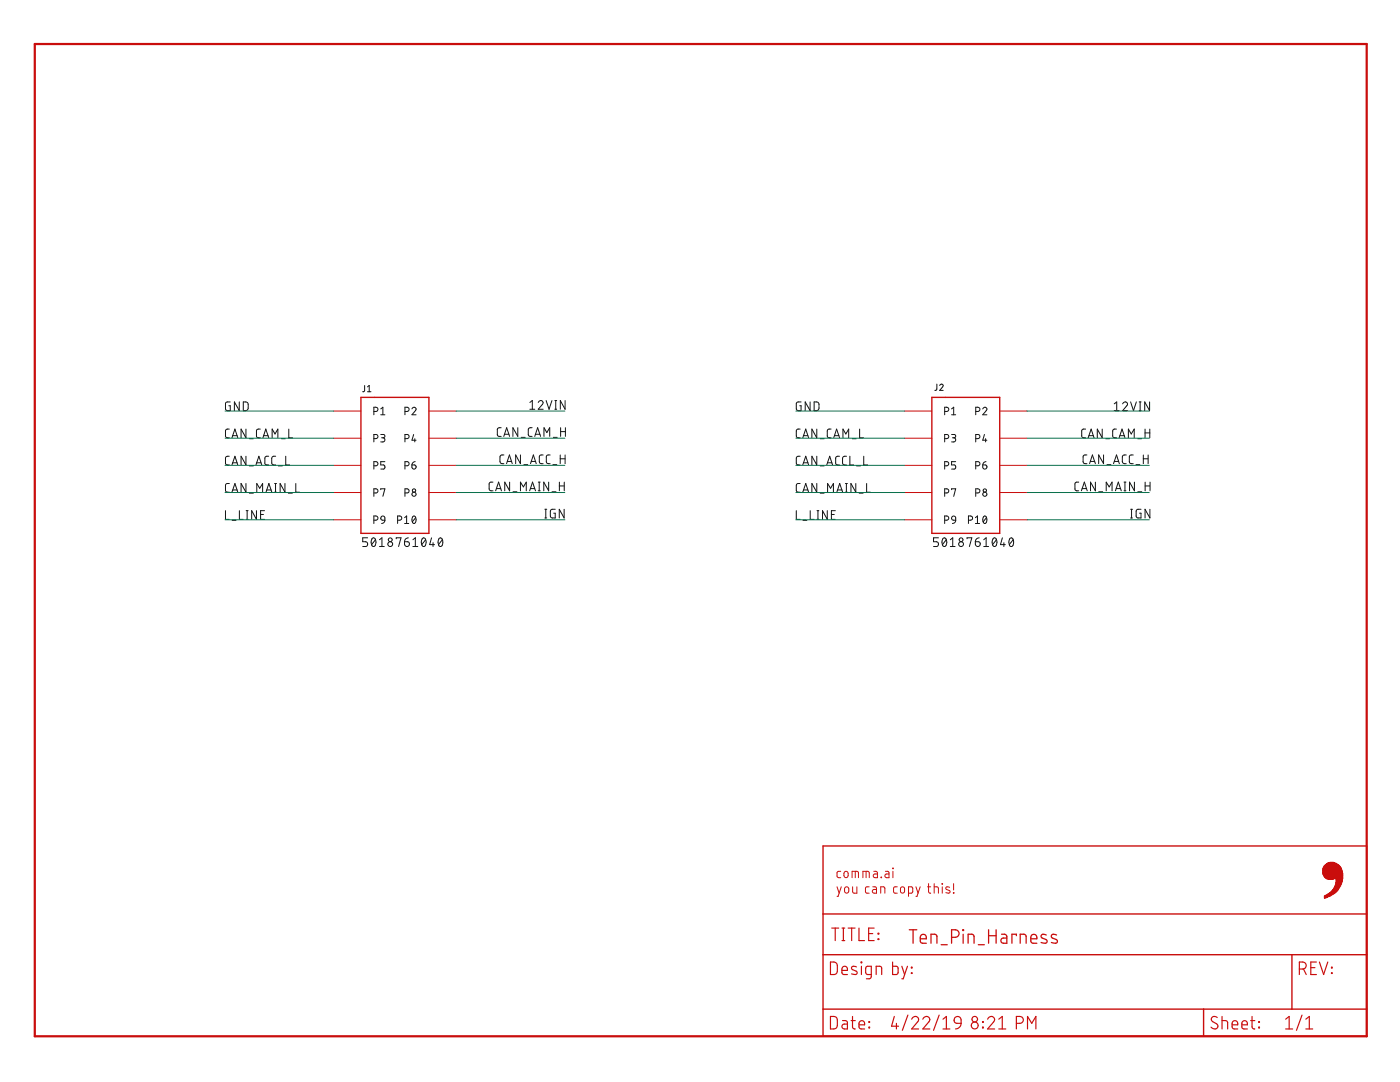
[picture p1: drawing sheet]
<svg xmlns="http://www.w3.org/2000/svg" width="279mm" height="216mm" viewBox="0 0 279 216" stroke-linecap="round" stroke-linejoin="round" font-family="sans-serif">
<g fill="none" stroke="#111" stroke-width=".2">
<path d="M72.8 76.9l-.1 1.1-.3 .2M73.3 78.2h.7M73.3 77.2l.4-.3v1.3M109 79.9l.6 1.8 .6-1.8M110.7 79.9h.4M110.9 79.9v1.8M112.8 79.9v1.8l-1-1.8v1.8M187 76.6l-.1 1.1-.3 .2M187.5 76.9a.34 .34 0 0 1 .5-.2 .34 .34 0 0 1 .1 .5l-.6 .7h.7M45.8 85.6h-.6l-.2 .4v1.1l.2 .2 .6 .1M45.8 91l-.6 .1-.2 .3v1.1l.2 .3h.6M45.8 96.5h-.6l-.2 .4v1.1l.2 .2h.6"/>
<path d="M46 80.2h-.8l-.2 .2v1.3l.2 .2h.8v-.9h-.3M46.3 87.4l.6-1.8 .6 1.8M46.3 92.8l.6-1.8 .6 1.8M46.3 98.2l.6-1.7 .6 1.7M46.4 86.9h.9M46.4 92.4h.9M46.4 97.8h.9M47.8 80.2v1.7l-1-1.7v1.7M48.6 80.2h.6l.3 .3v1.1l-.3 .3h-.6zM49.1 85.6v1.8l-1-1.8v1.8M49.1 91v1.8l-1-1.8v1.8M49.1 96.5v1.7l-1-1.7v1.7"/>
<path d="M49.8 93h.7M49.8 87.5h.7M49.8 98.4h.7M51.1 92.8l.6-1.8 .5 1.8M51.2 92.4h.9M51.2 98.2v-1.7l.6 .9 .6-.9v1.7M51.9 85.6h-.5l-.2 .4v1.1l.2 .2 .5 .1M52.5 87.4l.5-1.8 .6 1.8M52.6 86.9h.9M53.1 98.2l.6-1.7 .6 1.7M53.2 97.8h.9M53.6 91l-.5 .1-.2 .3v1.1l.2 .3h.5"/>
<path d="M54.3 87.4v-1.8l.6 1 .6-1v1.8M54.8 98.2h.4M54.8 96.5h.4M55 96.5v1.7M55 91l-.5 .1-.3 .3 .1 1.1 .2 .3h.5M55.6 93h.7M56.2 87.5h.7M56.9 96.5v1.7l-1-1.7v1.7M57 91v1.8h.8M57.6 98.4h.7M57.6 85.6v1.8h.8M59 96.5v1.7h.8"/>
<path d="M74.6 82.1h.4a.42 .42 0 0 0 .4-.4 .42 .42 0 0 0-.4-.4h-.4v1.5M74.6 87.5h.4a.41 .41 0 0 0 .4-.4 .41 .41 0 0 0-.4-.4h-.4v1.5M74.6 92.9h.4a.41 .41 0 0 0 .4-.4 .41 .41 0 0 0-.4-.4h-.4v1.5M74.6 98.4h.4a.41 .41 0 0 0 .4-.5 .41 .41 0 0 0-.4-.4h-.4v1.5M76 86.7h.6l.2 .3-.2 .3-.4 .1M76 82.8h.8M76 97.7v-.2h.8l-.4 1.5M76 81.6l.4-.3v1.5M76.4 87.4a.41 .41 0 0 1 .4 .4 .41 .41 0 0 1-.4 .4h-.4M76.8 92.1h-.8v.7h.5a.42 .42 0 0 1 .3 .4 .42 .42 0 0 1-.3 .4h-.5M80.8 82.1h.4a.42 .42 0 0 0 .4-.4 .42 .42 0 0 0-.4-.4h-.4v1.5M80.8 87.5h.4a.41 .41 0 0 0 .4-.4 .41 .41 0 0 0-.4-.4h-.4v1.5"/>
<path d="M80.8 92.9h.4a.41 .41 0 0 0 .4-.4 .41 .41 0 0 0-.4-.4h-.4v1.5M80.8 98.4h.4a.41 .41 0 0 0 .4-.5 .41 .41 0 0 0-.4-.4h-.4v1.5M82.2 81.6a.41 .41 0 0 1 .6-.3 .41 .41 0 0 1 .1 .6l-.7 .9h.8M82.2 92.8h.5a.42 .42 0 0 1 .3 .4 .42 .42 0 0 1-.4 .4 .42 .42 0 0 1-.4-.4zM82.5 86.7l-.3 1.1h.8M82.8 87.5v.7M82.9 92.1l-.4 .1-.3 .6M98.4 96.2h-.5l-.3 .4v1.1l.3 .2h.5M98.9 97.9l.6-1.7 .6 1.7M99.1 97.5h.8M100 85.3l-.5 .1-.2 .3v1.1l.2 .3h.5M100.5 87.1l.6-1.8 .6 1.8"/>
<path d="M100.6 90.8h-.6l-.2 .4v1.1l.2 .2h.6M100.7 86.7h.9M101.1 92.5l.6-1.7 .5 1.7M101.2 92.1h.9M101.7 96.2v1.7l-1-1.7v1.7M102.4 98.1h.8M103.3 85.3v1.8l-.9-1.8v1.8M103.9 90.8v1.7l-1-1.7v1.7M103.9 97.9v-1.7l.6 1 .5-1v1.7M104 87.3h.8M104.6 92.7h.7M105.7 97.9l.6-1.7 .6 1.7"/>
<path d="M105.7 80.3l.5-.4v1.8M105.7 81.7h1M105.9 97.5h.8M105.9 92.5l.5-1.7 .6 1.7M106 92.1h.9M106.2 85.3l-.5 .1-.3 .3 .1 1.1 .2 .3h.5M106.7 87.1l.6-1.8 .6 1.8M106.9 86.7h.8M107.4 80.3a.47 .47 0 0 1 .7-.3 .47 .47 0 0 1 .1 .7l-.8 1h1M107.4 97.9h.4M107.4 96.2h.4M107.6 96.2v1.7"/>
<path d="M108.4 90.8h-.5l-.3 .4 .1 1.1 .2 .2h.5M108.6 87.1v-1.8l.5 1 .6-1v1.8M109.5 96.2v1.7l-1-1.7v1.7M109.8 90.8h-.5l-.3 .4 .1 1.1 .2 .2h.5M110.2 98.1h.8M110.3 92.7h.8M110.4 87.3h.8M110.7 81.7h.4M111.6 97h1M111.6 96.2v1.7M111.8 90.8v1.7M111.8 91.5h1"/>
<path d="M111.9 85.3v1.8M111.9 86.1h.9M112.6 96.2v1.7M112.8 90.8v1.7M112.8 85.3v1.8M159.7 85.6h-.5l-.3 .4v1.1l.3 .2 .5 .1M159.7 96.5h-.5l-.3 .4v1.1l.3 .2h.5M159.7 91l-.5 .1-.3 .3v1.1l.3 .3h.5M159.9 80.2h-.7l-.3 .2v1.3l.3 .2h.7v-.9h-.3M160.2 87.4l.6-1.8 .6 1.8M160.2 98.2l.6-1.7 .6 1.7M160.2 92.8l.6-1.8 .6 1.8"/>
<path d="M160.4 86.9h.8M160.4 92.4h.8M160.4 97.8h.8M161.7 80.2v1.7l-1-1.7v1.7M162.5 80.2h.6l.3 .3v1.1l-.3 .3h-.6zM163 85.6v1.8l-1-1.8v1.8M163 91v1.8l-1-1.8v1.8M163 96.5v1.7l-1-1.7v1.7M163.7 93h.8M163.7 87.5h.8M163.7 98.4h.8M165 92.8l.6-1.8 .6 1.8"/>
<path d="M165.1 92.4h.9M165.2 98.2v-1.7l.6 .9 .5-.9v1.7M165.9 85.6h-.6l-.2 .4v1.1l.2 .2 .6 .1M166.4 87.4l.6-1.8 .6 1.8M166.5 86.9h.9M167 98.2l.6-1.7 .6 1.7M167.2 97.8h.8M167.5 91l-.5 .1-.2 .3v1.1l.2 .3h.5M168.2 87.4v-1.8l.6 1 .6-1v1.8M168.7 98.2h.4M168.7 96.5h.4M168.9 96.5v1.7"/>
<path d="M168.9 91l-.5 .1-.3 .3 .1 1.1 .2 .3h.5M169.6 91v1.8h.8M170.1 87.5h.8M170.8 96.5v1.7l-1-1.7v1.7M170.9 93h.8M171.5 98.4h.8M171.6 85.6v1.8h.7M172.4 91v1.8h.8M173 96.5v1.7h.7M188.5 82.1h.4a.42 .42 0 0 0 .5-.4 .42 .42 0 0 0-.5-.4h-.4v1.5M188.5 87.5h.4a.41 .41 0 0 0 .5-.4 .41 .41 0 0 0-.5-.4h-.4v1.5M188.5 92.9h.4a.41 .41 0 0 0 .5-.4 .41 .41 0 0 0-.5-.4h-.4v1.5"/>
<path d="M188.5 98.4h.4a.41 .41 0 0 0 .5-.5 .41 .41 0 0 0-.5-.4h-.4v1.5M189.9 86.7h.7l.1 .3-.1 .3-.5 .1M189.9 82.8h.8M189.9 97.7v-.2h.8l-.4 1.5M189.9 81.6l.4-.3v1.5M190.3 87.4a.41 .41 0 0 1 .4 .4 .41 .41 0 0 1-.4 .4h-.4M190.7 92.1h-.8v.7h.5a.42 .42 0 0 1 .3 .4 .42 .42 0 0 1-.3 .4h-.5M194.7 82.1h.5a.42 .42 0 0 0 .4-.4 .42 .42 0 0 0-.4-.4h-.5v1.5M194.7 87.5h.5a.41 .41 0 0 0 .4-.4 .41 .41 0 0 0-.4-.4h-.5v1.5M194.7 92.9h.5a.41 .41 0 0 0 .4-.4 .41 .41 0 0 0-.4-.4h-.5v1.5M194.7 98.4h.5a.41 .41 0 0 0 .4-.5 .41 .41 0 0 0-.4-.4h-.5v1.5M196.1 81.6a.41 .41 0 0 1 .6-.3 .41 .41 0 0 1 .1 .6l-.7 .9h.9"/>
<path d="M196.1 92.8h.5a.42 .42 0 0 1 .4 .4 .42 .42 0 0 1-.5 .4 .42 .42 0 0 1-.4-.4zM196.5 86.7l-.4 1.1h.9M196.7 87.5v.7M196.8 92.1l-.5 .3-.2 .4M215.3 96.2h-.5l-.3 .4v1.1l.3 .2h.5M215.8 97.9l.6-1.7 .6 1.7M216 97.5h.8M216.6 85.6h-.5l-.2 .4v1.1l.2 .2 .5 .1M216.9 90.8h-.5l-.2 .4v1.1l.2 .2h.5M217.2 87.4l.6-1.8 .5 1.8M217.3 86.9h.9M217.4 92.5l.6-1.7 .6 1.7"/>
<path d="M217.6 92.1h.9M218.6 96.2v1.7l-1-1.7v1.7M219.3 98.1h.8M220 85.6v1.8l-1-1.8v1.8M220.2 90.8v1.7l-.9-1.7v1.7M220.7 87.5h.7M220.8 97.9v-1.7l.6 1 .5-1v1.7M220.9 92.7h.8M222.2 92.5l.6-1.7 .6 1.7M222.4 81.9h1M222.4 80.6l.5-.4v1.7M222.4 92.1h.8"/>
<path d="M222.6 97.9l.6-1.7 .6 1.7M222.8 97.5h.8M222.8 85.6h-.5l-.2 .4v1.1l.2 .2 .5 .1M223.4 87.4l.5-1.8 .6 1.8M223.5 86.9h.9M224 80.6a.48 .48 0 0 1 .7-.4 .48 .48 0 0 1 .2 .8l-.9 .9h1M224.3 97.9h.4M224.3 96.2h.4M224.5 96.2v1.7M224.8 90.8h-.6l-.2 .4v1.1l.2 .2h.6M225.2 87.4v-1.8l.6 1 .6-1v1.8M225.6 80.2l.6 1.7 .6-1.7"/>
<path d="M226.2 90.8h-.6l-.2 .4v1.1l.2 .2h.6M226.4 96.2v1.7l-1-1.7v1.7M226.7 92.7h.8M227.1 87.5h.7M227.1 98.1h.8M227.4 81.9h.3M227.4 80.2h.3M227.5 80.2v1.7M228.2 90.8v1.7M228.2 91.5h.9M228.5 85.6v1.8M228.5 86.4h1"/>
<path d="M228.5 96.2v1.7M228.5 97h1M229.1 90.8v1.7M229.4 80.2v1.7l-.9-1.7v1.7M229.5 85.6v1.8M229.5 96.2v1.7M45 101.9v1.7h.8M46.3 103.8h.8M47.8 101.9v1.7h.8M49.1 103.6h.4M49.1 101.9h.4M49.3 101.9v1.7"/>
<path d="M51.2 101.9v1.7l-1-1.7v1.7M52 102.7h.6M52.8 101.9h-.8v1.7h.8M73.4 107.3h-1v.8h.6a.48 .48 0 0 1 .4 .5 .48 .48 0 0 1-.4 .5h-.6M74.3 107.4l.2-.1a1.02 1.02 0 0 1 0 1.8 1.1 1.1 0 0 1-.2-1.7zM74.6 103.8h.4a.42 .42 0 0 0 .4-.4 .42 .42 0 0 0-.4-.4h-.4v1.5M74.9 107.7l-.7 1M75.7 109.1h1M75.7 107.7l.5-.4v1.8M76.1 103.1l.3-.1 .3 .1 .1 .7-.7-.1-.1-.3zM76.8 103.8l-.2 .5-.4 .2M79.1 107.5v-.2h.9l-.5 1.8"/>
<path d="M79.4 103.8h.4a.42 .42 0 0 0 .4-.4 .42 .42 0 0 0-.4-.4h-.4v1.5M80.7 108.1h.6a.49 .49 0 0 1 .4 .5 .49 .49 0 0 1-.5 .5 .49 .49 0 0 1-.5-.5zM80.8 103.3l.4-.3v1.5M80.8 104.5h.8M81.5 107.3a.77 .77 0 0 0-.8 .8M82.4 103.1l.2-.1a.9 .9 0 0 1 0 1.5 .91 .91 0 0 1-.2-1.4zM82.4 109.1h1M82.4 107.7l.5-.4v1.8M83 103.3l-.7 .8M84.3 107.4l.3-.1a1.02 1.02 0 0 1 0 1.8 1.08 1.08 0 0 1-.3-1.7zM84.9 107.7l-.7 1M86.1 107.3l-.4 1.4h1"/>
<path d="M86.4 108.3v.8M87.6 107.4l.3-.1a1.04 1.04 0 0 1 0 1.8 1.1 1.1 0 0 1-.3-1.7zM88.3 107.7l-.8 1M108.7 103.4h.4M108.7 101.6h.4M108.9 101.6v1.8M110.8 101.6h-.7l-.2 .3-.1 1.1 .3 .3 .7 .1v-1h-.3M112.6 101.6v1.8l-1-1.8v1.8M158.9 101.9v1.7h.8M160.2 103.8h.8M161.7 101.9v1.7h.8M163 103.6h.4"/>
<path d="M163 101.9h.4M163.2 101.9v1.7M165.1 101.9v1.7l-1-1.7v1.7M165.9 102.7h.6M166.7 101.9h-.8v1.7h.8M187.3 107.3h-1v.8h.6a.49 .49 0 0 1 .4 .5 .49 .49 0 0 1-.4 .5h-.6M188.2 107.4l.3-.1a1.02 1.02 0 0 1 0 1.8 1.1 1.1 0 0 1-.3-1.7zM188.5 103.8h.4a.42 .42 0 0 0 .5-.4 .42 .42 0 0 0-.5-.4h-.4v1.5M188.8 107.7l-.7 1M189.7 109.1h.9M189.7 107.7l.4-.4v1.8M190 103.1l.3-.1 .3 .1 .1 .7-.7-.1-.1-.3z"/>
<path d="M190.7 103.8l-.1 .4-.5 .3M193 107.5v-.2h1l-.5 1.8M193.3 103.8h.4a.42 .42 0 0 0 .4-.4 .42 .42 0 0 0-.4-.4h-.4v1.5M194.6 108.1h.6a.49 .49 0 0 1 .4 .5 .49 .49 0 0 1-.5 .5 .49 .49 0 0 1-.5-.5zM194.7 104.5h.8M194.7 103.3l.4-.3v1.5M195.4 107.3a.77 .77 0 0 0-.8 .8M196.3 103.1l.3-.1a.9 .9 0 0 1 0 1.5 .91 .91 0 0 1-.3-1.4zM196.3 109.1h1M196.3 107.7l.5-.4v1.8M196.9 103.3l-.7 .8M198.2 107.4l.3-.1a1.02 1.02 0 0 1 0 1.8 1.08 1.08 0 0 1-.3-1.7z"/>
<path d="M198.9 107.7l-.8 1M200 107.3l-.3 1.4h.9M200.3 108.3v.8M201.5 107.4l.3-.1a1.04 1.04 0 0 1 0 1.8 1.1 1.1 0 0 1-.3-1.7zM202.2 107.7l-.8 1M225.6 103.4h.4M225.6 101.6h.4M225.8 101.6v1.8M227.7 101.6h-.7l-.2 .3-.1 1.1 .3 .3 .7 .1v-1h-.3M229.5 101.6v1.8l-1-1.8v1.8"/>
<circle cx="82.6" cy="98.6" r=".41"/>
<circle cx="82.6" cy="97.9" r=".33"/>
<circle cx="196.5" cy="98.6" r=".41"/>
<circle cx="196.5" cy="97.9" r=".33"/>
<circle cx="77.9" cy="108.6" r=".48"/>
<circle cx="77.9" cy="107.7" r=".38"/>
<circle cx="191.8" cy="108.6" r=".48"/>
<circle cx="191.8" cy="107.7" r=".38"/>
</g>
<path d="M6.9 8.8h265.9v198h-265.9z" fill="none" stroke="#c90d0c" stroke-width=".44"/>
<path d="M72 79.3h13.6v27.1h-13.6zM186 79.3h13.5v27.1h-13.5zM164.3 168.8h108.5v38h-108.5zM164.3 190.5h108.5M164.3 182.4h108.5M257.8 190.5v10.9M164.3 201.4h108.5M240.2 201.4v5.4" fill="none" stroke="#c90d0c" stroke-width=".28"/>
<g fill="none" stroke="#c90d0c" stroke-width=".23">
<path d="M165.7 192a1.19 1.19 0 0 1 1.3 .3l.1 .4-.1 1.5-.4 .2-.9 .1zM166 185.2h1.4M166.7 185.2v2.5M168 193.6h1.1a.58 .58 0 0 0-.4-.8 .58 .58 0 0 0-.7 .6l.1 .9 1 .2M168 185.2h.6M168 187.7h.6M168.3 185.2v2.5M169.3 185.2h1.3M170 185.2v2.5M170.9 192.9l-.7-.1-.3 .4 .1 .2 1 .4v.4l-.3 .3-.8-.2M171.4 185.2v2.5h1.1M171.9 192l.1 .1z"/>
<path d="M171.9 192.8v1.7M173.4 186.3h.8M173.9 194.5l-.9-.1-.2-.2v-1l.1-.3 1-.1-.1 2.2-.2 .3h-.7M174.5 185.2h-1.1v2.5h1.1M174.9 194.5v-1.7l1 .1 .1 1.6M175.2 186.2h.2v.2h-.2zM175.2 187.3l.2 .2zM178.1 192v2.5l.9-.1 .2-.2v-1.1l-.2-.3h-.9M180 192.8l.5 1.7M181.1 192.8l-.8 2.5h-.3M181.9 194.1l.1 .1zM181.9 193l.1 .1z"/>
<path d="M259.3 193.4a1.19 1.19 0 0 0 1.3-.3l.1-.4-.1-.4a1.19 1.19 0 0 0-1.3-.3v2.5M260.1 193.4l.6 1.1M261.6 193.1h.8M262.7 192h-1.1v2.5h1.1M263.3 192l.9 2.5 .8-2.5M265.7 193l.2 .1zM265.7 194.1l.2 .1zM165.7 202.8a1.27 1.27 0 0 1 1.3 .3l.1 .4v1.3a.63 .63 0 0 1-.7 .5h-.7zM168.1 203.6l.8 .1 .2 .2v1.4h-.6a.49 .49 0 0 1-.5-.5 .49 .49 0 0 1 .5-.5h.6M169.9 203.6h.8M170.1 202.8l.1 2.3 .5 .2M171.4 204.5h1.2a.59 .59 0 0 0-.4-.8 .59 .59 0 0 0-.8 .5l.2 1 1 .1"/>
<path d="M173.4 203.9l.1 .1zM173.4 205l.1 .1zM178.5 202.8l-.6 2h1.4M178.9 204.2v1.1M181.2 202.5l-1.1 3.1M181.9 203.4a.68 .68 0 0 1 1-.6 .68 .68 0 0 1 .2 1.1l-1.2 1.4h1.4M184.2 203.4a.68 .68 0 0 1 .9-.6 .68 .68 0 0 1 .3 1.1l-1.2 1.4h1.4M187.4 202.5l-1.1 3.1M188.2 205.3h1.4M188.2 203.4l.7-.6v2.5M190.5 203.1a.71 .71 0 0 1 .8-.2 .71 .71 0 0 1 .5 .6v.7h-.8a.66 .66 0 0 1-.5-1.1zM191.8 204.2a1.16 1.16 0 0 1-1.1 1.1"/>
<path d="M196.1 205h.1v.1h-.1zM196.1 203.9h.1v.1h-.1zM197.1 203.4a.68 .68 0 0 1 1-.6 .68 .68 0 0 1 .2 1.1l-1.2 1.4h1.4M199.3 205.3h1.4M199.3 203.4l.7-.6v2.5M202.8 204.2h.7a.69 .69 0 0 0 .7-.7 .69 .69 0 0 0-.7-.7h-.7v2.5M205.1 205.3v-2.5l.8 1.4 .8-1.4v2.5M242.9 203a.62 .62 0 0 0-.9-.1 .62 .62 0 0 0 0 1l.8 .4a.6 .6 0 0 1 .1 .8 .6 .6 0 0 1-.8 .1l-.4-.2M243.9 203.6l1 .2 .1 .3v1.2M243.9 202.8v2.5M245.9 204.5h1.1a.59 .59 0 0 0-.4-.8 .59 .59 0 0 0-.7 .5l.1 1 1 .1M247.8 204.5h1.1a.58 .58 0 0 0-.3-.8 .58 .58 0 0 0-.8 .5l.1 1 1 .1"/>
<path d="M249.6 203.6h.8M249.9 202.8v2.1l.1 .3 .4 .1M251.2 205h.2v.1h-.2zM251.2 203.9h.2v.1h-.2zM256.6 205.3h1.4M256.6 203.4l.7-.6v2.5M259.8 202.5l-1.1 3.1M260.6 205.3h1.4M260.6 203.4l.7-.6v2.5"/>
<circle cx="194.5" cy="204.6" r=".7"/>
<circle cx="194.5" cy="203.4" r=".56"/>
</g>
<g fill="none" stroke="#c90d0c" stroke-width=".2">
<path d="M66.6 82h5.4M66.6 87.4h5.4M66.6 92.9h5.4M66.6 98.3h5.4M85.6 82h5.4M85.6 87.4h5.4M85.6 92.9h5.4M85.6 98.3h5.4M180.5 82h5.5M180.5 87.4h5.5M180.5 92.9h5.5M180.5 98.3h5.5"/>
<path d="M199.5 82h5.5M199.5 87.4h5.5M199.5 92.9h5.5M199.5 98.3h5.5M66.6 103.7h5.4M85.6 103.7h5.4M180.5 103.7h5.5M199.5 103.7h5.5M167 177l.5 1.2M167.8 173.9h-.5l-.3 .3 .1 .7 .3 .2h.4M167.9 177l-.6 1.9h-.3M168.6 174l.2-.1 .3 .1 .2 .7a.42 .42 0 0 1-.5 .4 .42 .42 0 0 1-.4-.4z"/>
<path d="M168.7 177.1l.3-.1 .3 .1 .1 .7a.42 .42 0 0 1-.4 .4 .42 .42 0 0 1-.4-.4zM170.1 175.1v-1.2h1.1l.1 1.2M170.2 177v1l.3 .2h.5v-1.2M170.7 173.9v1.2M172.2 175.1v-1.2h1.2l.1 1.2M172.8 173.9v1.2M173.5 177h-.6l-.2 .3 .1 .8 .7 .1M174.2 177h.5l.2 .1v1.1h-.4a.37 .37 0 0 1-.4-.3 .37 .37 0 0 1 .4-.4h.4M174.4 173.9h.5l.2 .3v.9h-.5a.37 .37 0 0 1-.3-.3 .37 .37 0 0 1 .3-.4h.5M175.8 178.2v-1.2h.7l.1 1.2M175.8 175l.1 .1zM176.7 173.9h.5l.2 .2v1h-.4a.37 .37 0 0 1-.4-.3 .37 .37 0 0 1 .4-.4h.4"/>
<path d="M178.2 173.2l.1 .1zM178.2 173.9v1.2M179.1 177h-.6l-.2 .3 .1 .8 .7 .1M179.8 177.1l.3-.1 .3 .1 .1 .7a.41 .41 0 0 1-.4 .4 .41 .41 0 0 1-.4-.4zM181.3 178.2h.7l.1-.2 .1-.7-.2-.3h-.7v1.9M182.8 177l.4 1.2M183.6 177l-.6 1.9h-.2M185.1 177h.6M185.3 176.3v1.7l.4 .2M186.4 177h.7l.2 .1v1.1M186.4 176.3v1.9M188 176.3l.1 .1z"/>
<path d="M188 177v1.2M189.5 177.1l-.6-.1-.2 .3 .8 .5v.3l-.2 .1-.5-.1M190.3 178.1l.1 .1zM190.3 176.3v1.3"/>
</g>
<g fill="#c90d0c" stroke="#c90d0c" stroke-width=".2">
<path d="M264.3 179.2h.2z"/>
<path d="M264.3 179.1l.4 .1z"/>
<path d="M264.3 179l.6 .1z"/>
<path d="M264.3 178.9l.7 .1z"/>
<path d="M264.3 178.8l1 .1z"/>
<path d="M264.3 178.8h1.2z"/>
<path d="M264.5 178.7l1.1 .1z"/>
<path d="M264.6 178.6l1.1 .1z"/>
<path d="M264.8 178.5l1.1 .1z"/>
<path d="M264.9 178.4l1.1 .1z"/>
<path d="M265 178.3l1.1 .1z"/>
<path d="M265.2 178.3l1.1 .1z"/>
<path d="M265.3 178.2l1 .1z"/>
<path d="M265.4 178.1l1.1 .1z"/>
<path d="M265.5 178l1.1 .1z"/>
<path d="M265.6 177.9l1.1 .1z"/>
<path d="M265.7 177.8l1 .1z"/>
<path d="M265.8 177.8h1z"/>
<path d="M265.9 177.7l1 .1z"/>
<path d="M265.9 177.6l1.1 .1z"/>
<path d="M265.9 177.5l1.1 .1z"/>
<path d="M266 177.4l1.1 .1z"/>
<path d="M266.2 177.4h.9z"/>
<path d="M266.2 177.3l.9 .1z"/>
<path d="M266.2 177.2l.9 .1z"/>
<path d="M266.3 177.1l1 .1z"/>
<path d="M266.3 177l1 .1z"/>
<path d="M266.3 177h1.1z"/>
<path d="M266.3 176.9l1.1 .1z"/>
<path d="M266.4 176.8l1 .1z"/>
<path d="M266.4 176.7l1.2 .1z"/>
<path d="M266.5 176.6l1 .1z"/>
<path d="M266.5 176.6h1.1z"/>
<path d="M266.5 176.5l1.2 .1z"/>
<path d="M266.6 176.4l1.1 .1z"/>
<path d="M266.6 176.3l1.1 .1z"/>
<path d="M266.6 176.2l1.1 .1z"/>
<path d="M266.6 176.1l1.1 .1z"/>
<path d="M266.6 176.1h1.2z"/>
<path d="M266.7 176l1.1 .1z"/>
<path d="M266.7 175.9l1.1 .1z"/>
<path d="M266.7 175.8l1.2 .1z"/>
<path d="M266.7 175.7l1.2 .1z"/>
<path d="M266.7 175.7h1.2z"/>
<path d="M266.7 175.6l1.2 .1z"/>
<path d="M266.7 175.5l1.2 .1z"/>
<path d="M265 175.4l1 .1z"/>
<path d="M266.7 175.4l1.2 .1z"/>
<path d="M264.8 175.3l.1 .1z"/>
<path d="M265 175.3l1.2 .1z"/>
<path d="M266.6 175.3l1.4 .1z"/>
<path d="M264.8 175.2l1.6 .1z"/>
<path d="M266.5 175.2l1.5 .1z"/>
<path d="M264.5 175.2h3.5z"/>
<path d="M264.5 175.1l3.5 .1z"/>
<path d="M264.4 175l3.6 .1z"/>
<path d="M264.3 174.9l3.6 .1z"/>
<path d="M264.2 174.8l3.8 .1z"/>
<path d="M264.2 174.8h3.8z"/>
<path d="M264.2 174.7l3.8 .1z"/>
<path d="M264.2 174.6l3.8 .1z"/>
<path d="M264.1 174.5l3.9 .1z"/>
<path d="M264.1 174.4l3.9 .1z"/>
<path d="M264 174.3l4 .1z"/>
<path d="M264 174.3h4z"/>
<path d="M264 174.2l4 .1z"/>
<path d="M264 174.1l3.9 .1z"/>
<path d="M264 174l3.9 .1z"/>
<path d="M264 173.9l3.9 .1z"/>
<path d="M264 173.9h3.9z"/>
<path d="M264 173.8l3.9 .1z"/>
<path d="M264 173.7l3.8 .1z"/>
<path d="M264 173.6l3.8 .1z"/>
<path d="M264 173.5l3.8 .1z"/>
<path d="M264 173.5h3.7z"/>
<path d="M264 173.4l3.7 .1z"/>
<path d="M264 173.3l3.7 .1z"/>
<path d="M264.1 173.2l3.5 .1z"/>
<path d="M264.1 173.1l3.6 .1z"/>
<path d="M264.1 173.1h3.5z"/>
<path d="M264.1 173l3.4 .1z"/>
<path d="M264.2 172.9l3.3 .1z"/>
<path d="M264.2 172.8l3.2 .1z"/>
<path d="M264.3 172.7l3 .1z"/>
<path d="M264.4 172.6l2.8 .1z"/>
<path d="M264.5 172.6h2.6z"/>
<path d="M264.5 172.5l2.5 .1z"/>
<path d="M264.7 172.4l2.2 .1z"/>
<path d="M264.7 172.3l2 .1z"/>
<path d="M264.9 172.2l1.8 .1z"/>
<path d="M265 172.1l1.4 .1z"/>
<path d="M265.4 172.1h.8z"/>
</g>
<g fill="none" stroke="#c90d0c" stroke-width=".25">
<path d="M181.5 185.5h1.5M182.2 185.5v2.7M183.7 187.3h1.2a.63 .63 0 0 0-.5-.8 .63 .63 0 0 0-.7 .5l.1 1.1 1.1 .1M185.8 188.2v-1.8h.7l.5 .3v1.5M187.8 188.5h1.2M189.9 187h.8a.75 .75 0 0 0 .7-.7 .75 .75 0 0 0-.7-.8h-.8v2.7M192.2 185.5h.1v.2h-.1zM192.2 186.4v1.8M193.2 188.2v-1.8h.8l.4 .3v1.5M195.2 188.5h1.2M197.3 185.5v2.7M197.3 186.7h1.5"/>
<path d="M198.8 185.5v2.7M199.9 186.4l.8 .1 .2 .4v1.3h-.6a.52 .52 0 0 1-.6-.5 .52 .52 0 0 1 .6-.5h.6M202.8 186.7v-.3h-.8v1.8M203.6 188.2v-1.8h.7l.5 .3v1.5M205.7 187.3h1.2a.63 .63 0 0 0-.4-.8 .63 .63 0 0 0-.8 .5v.8l.2 .3 1 .1M208.8 186.6a.69 .69 0 0 0-1 .1l.1 .4 1 .5 .1 .2-.1 .3a1.06 1.06 0 0 1-1.1 0M210.9 186.6a.71 .71 0 0 0-1.1 .1l.1 .4 1 .5 .1 .2-.1 .3a1.06 1.06 0 0 1-1.1 0"/>
</g>
<g fill="none" stroke="#086f4b" stroke-width=".2">
<path d="M44.9 82h21.7M44.9 87.4h21.7M44.9 92.9h21.7M44.9 98.3h21.7M91 82h21.7M91 87.4h21.7M91 92.9h21.7M91 98.3h21.7M158.8 82h21.7M158.8 87.4h21.7M158.8 92.9h21.7M158.8 98.3h21.7"/>
<path d="M205 82h24.4M205 87.4h24.4M205 92.9h24.4M205 98.3h24.4M44.9 103.7h21.7M91 103.7h21.7M158.8 103.7h21.7M205 103.7h24.4"/>
</g>
</svg>
